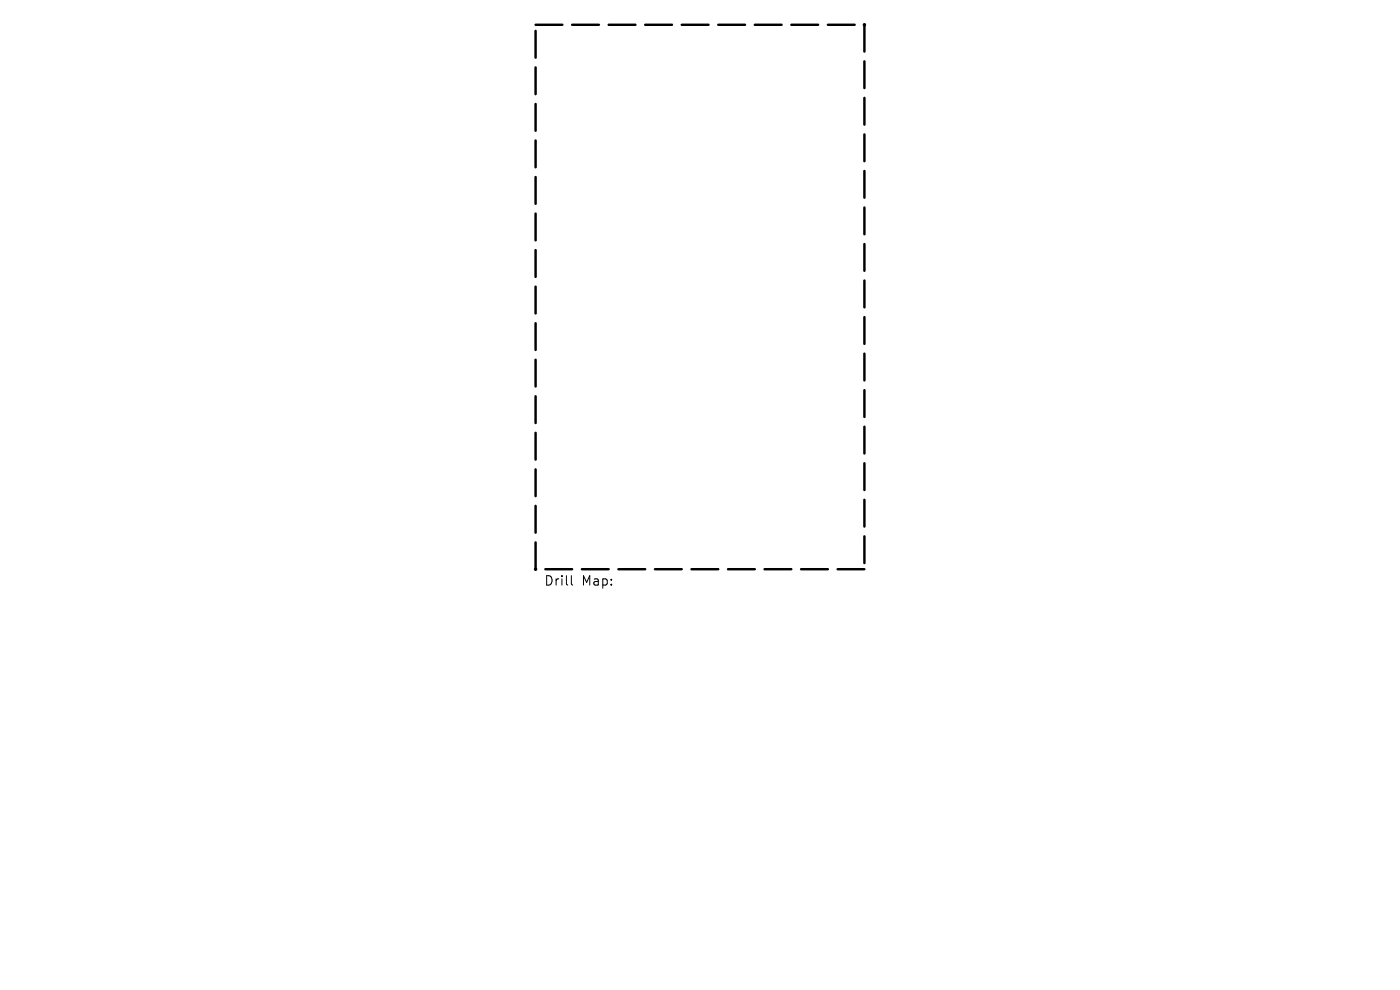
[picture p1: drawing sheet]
<svg xmlns="http://www.w3.org/2000/svg" width="297mm" height="210mm" viewBox="0 0 297 210" stroke-linecap="round" stroke-linejoin="round" font-family="sans-serif">
<defs><g id="words">
<g font-size="2.8">
<text x="115.4" y="124.5">Drill</text>
<text x="123.4" y="124.5">Map:</text>
</g>
</g></defs>
<g fill="none" stroke="#000" stroke-width=".52">
<path d="M113.6 5.3h5.7M113.6 6.6v5.6M113.6 14.3v5.7M121.4 5.3h5.7M129.1 5.3h5.7M136.9 5.3h5.7M144.6 5.3h5.7M152.4 5.3h5.7M160.1 5.3h5.7M167.9 5.3h5.7M175.6 5.3h5.7M183.4 5.3v5.6"/>
<path d="M183.4 13v5.7M113.6 22.1v5.6M113.6 29.8v5.7M113.6 37.6v5.6M183.4 20.8v5.6M183.4 28.5v5.7M183.4 36.3v5.6M113.6 45.3v5.7M113.6 53.1v5.6M183.4 44v5.7M183.4 51.8v5.6M183.4 59.5v5.7"/>
<path d="M113.6 60.8v5.7M113.6 68.6v5.6M113.6 76.3v5.7M183.4 67.3v5.6M183.4 75v5.7M113.6 84.1v5.6M113.6 91.8v5.7M113.6 99.6v5.6M183.4 82.8v5.7M183.4 90.5v5.7M183.4 98.3v5.7M113.6 107.3v5.7"/>
<path d="M113.6 115.1v5.6M183.4 106v5.7M183.4 113.8v5.7M115.7 120.7h5.7M123.4 120.7h5.7M131.2 120.7h5.7M138.9 120.7h5.7M146.7 120.7h5.7M154.4 120.7h5.7M162.2 120.7h5.7M169.9 120.7h5.7M177.7 120.7h5.7"/>
</g>
<g fill="#000" stroke="#000" stroke-width=".21">
<circle cx="183.4" cy="5.3" r=".26"/>
<circle cx="113.6" cy="120.7" r=".26"/>
</g>
<path d="M121.2 122.1v1.7l.3 .3" fill="none" stroke="#000" stroke-width=".21"/>
<use href="#words"/>
</svg>
